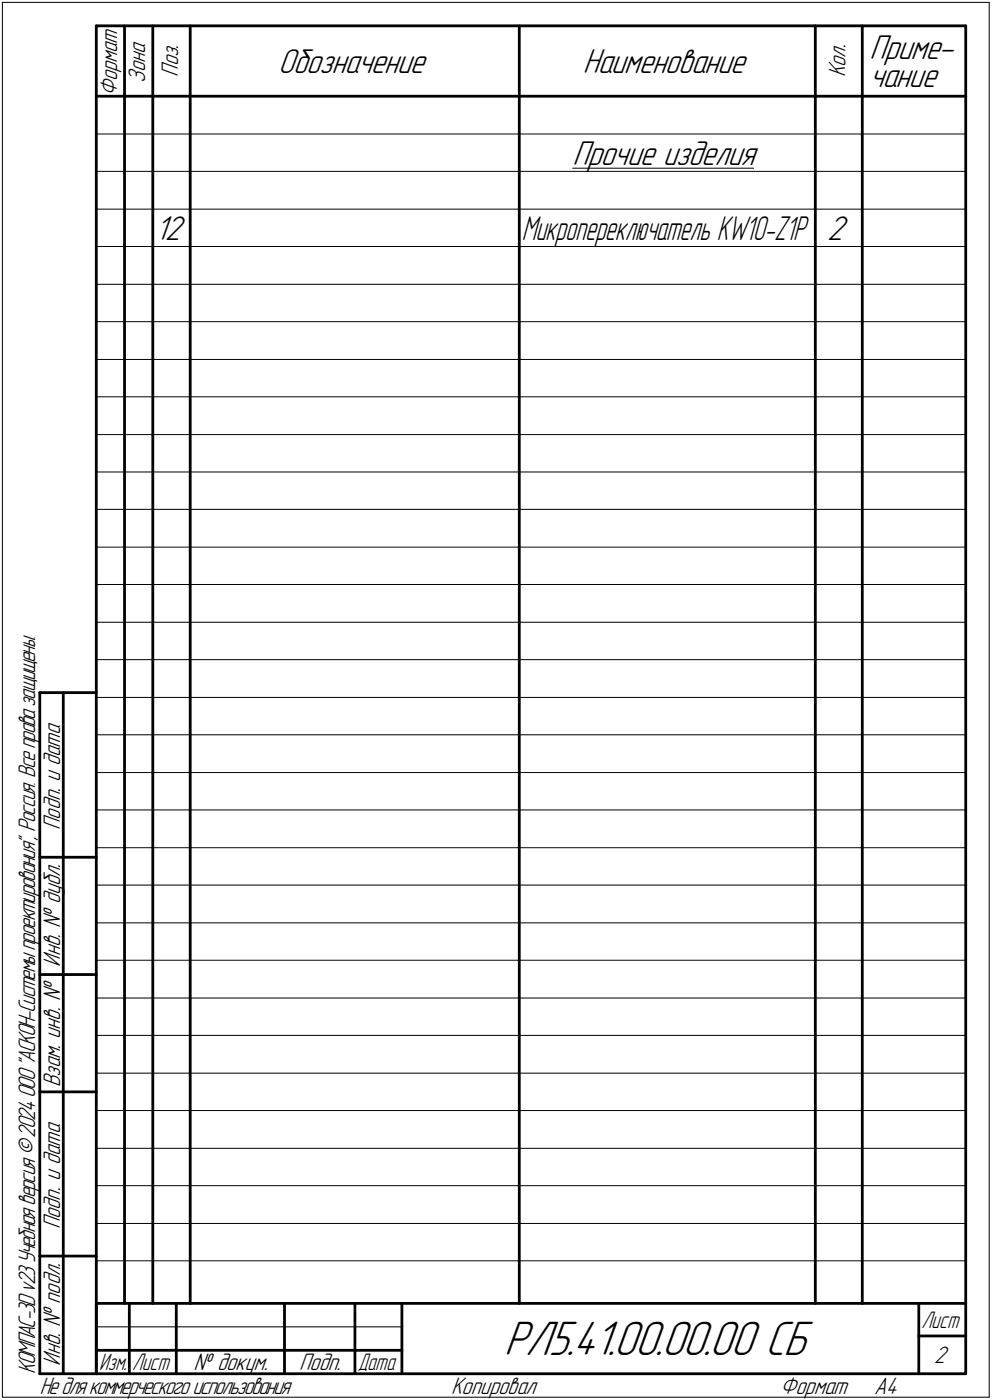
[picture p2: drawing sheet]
<svg xmlns="http://www.w3.org/2000/svg" width="211mm" height="298mm" viewBox="0 0 211 298" stroke-linecap="round" stroke-linejoin="round" font-family="sans-serif">
<defs><g id="words">
<text font-size="10.9" x="107.3" y="288.5">РЛ5.41.00.00.00 СБ</text>
<g font-size="7.8">
<text x="59.2" y="15.5">Обозначение</text>
<text x="124" y="15.5">Наименование</text>
<text x="185" y="12.6">Приме-</text>
<text x="185" y="18.5">чание</text>
<text x="121.8" y="35">Прочие изделия</text>
<text x="33" y="51">12</text>
<text x="176" y="51">2</text>
</g>
<text font-size="7.6" x="111" y="51.1">Микропереключатель KW10-Z1P</text>
<g font-size="5.4">
<text x="30.9" y="17.7" transform="rotate(-90 30.9 17.7)">Зона</text>
<text x="37.9" y="16.4" transform="rotate(-90 37.9 16.4)">Поз.</text>
<text x="179.9" y="16.4" transform="rotate(-90 179.9 16.4)">Кол.</text>
<text x="24.9" y="20.5" transform="rotate(-90 24.9 20.5)">Формат</text>
<text x="12.8" y="176.7" transform="rotate(-90 12.8 176.7)">Подп. и дата</text>
<text x="12.8" y="205.8" transform="rotate(-90 12.8 205.8)">Инв. № дубл.</text>
<text x="12.8" y="231.6" transform="rotate(-90 12.8 231.6)">Взам. инв. №</text>
<text x="12.8" y="261.7" transform="rotate(-90 12.8 261.7)">Подп. и дата</text>
<text x="7.5" y="292.5" transform="rotate(-90 7.5 292.5)">КОМПАС-3Dv23Учебнаяверсия©2024ООО&quot;АСКОН-Системыпроектирования&quot;, Россия. Всеправазащищены.</text>
<text x="12.8" y="290.8" transform="rotate(-90 12.8 290.8)">Инв. № подл.</text>
<text x="41.2" y="291.8">№ докум.</text>
<text x="63.6" y="291.8">Подп.</text>
<text x="198.8" y="290.3">2</text>
<text x="8.5" y="296.7">Недлякоммерческогоиспользования</text>
<text x="96" y="296.8">Копировал</text>
<text x="166" y="296.8">Формат</text>
<text x="186" y="296.8">A4</text>
</g>
<g font-size="5.3">
<text x="196.1" y="282.8">Лист</text>
<text x="21.1" y="291.8">Изм.</text>
<text x="28.1" y="291.8">Лист</text>
<text x="76.1" y="291.8">Дата</text>
</g>
</g></defs>
<g fill="none" stroke="#000" stroke-width=".21">
<path d="M.5 .5v297zM.5 .5h210zM210.5 .5v297zM20.5 28.5h185zM20.5 36.5h185zM121.8 35.8h38.6zM20.5 44.5h185zM20.5 52.5h185zM20.5 60.5h185zM20.5 68.5h185zM20.5 76.5h185zM20.5 84.5h185z"/>
<path d="M20.5 92.5h185zM20.5 100.5h185zM20.5 108.5h185zM20.5 116.5h185zM20.5 124.5h185zM20.5 132.5h185zM20.5 140.5h185zM20.5 148.5h185zM20.5 156.5h185zM20.5 164.5h185zM20.5 172.5h185zM20.5 180.5h185z"/>
<path d="M20.5 188.5h185zM20.5 196.5h185zM20.5 204.5h185zM20.5 212.5h185zM20.5 220.5h185zM20.5 228.5h185zM20.5 236.5h185zM20.5 244.5h185zM20.5 252.5h185zM20.5 260.5h185zM20.5 268.5h185zM.5 297.5h210z"/>
<path d="M20.5 282.5h65z"/>
</g>
<g fill="none" stroke="#000" stroke-width=".59">
<path d="M20.5 5.5v287zM20.5 5.5h185zM26.5 5.5v272zM32.5 5.5v272zM40.5 5.5v272zM110.5 5.5v272zM173.5 5.5v272zM183.5 5.5v272zM205.5 5.5v287zM20.5 20.5h185zM8.5 147.5v145zM8.5 147.5h12z"/>
<path d="M13.5 147.5v145zM8.5 182.5h12zM8.5 207.5h12zM8.5 232.5h12zM8.5 267.5h12zM20.5 277.5h185zM20.5 277.5v15zM27.5 277.5v15zM37.5 277.5v15zM60.5 277.5v15zM75.5 277.5v15zM85.5 277.5v15z"/>
<path d="M195.5 277.5v15zM8.5 292.5h12zM20.5 292.5h185zM20.5 287.5h7zM27.5 287.5h10zM37.5 287.5h23zM60.5 287.5h15zM75.5 287.5h10zM195.5 284.5h10z"/>
</g>
<use href="#words"/>
</svg>
